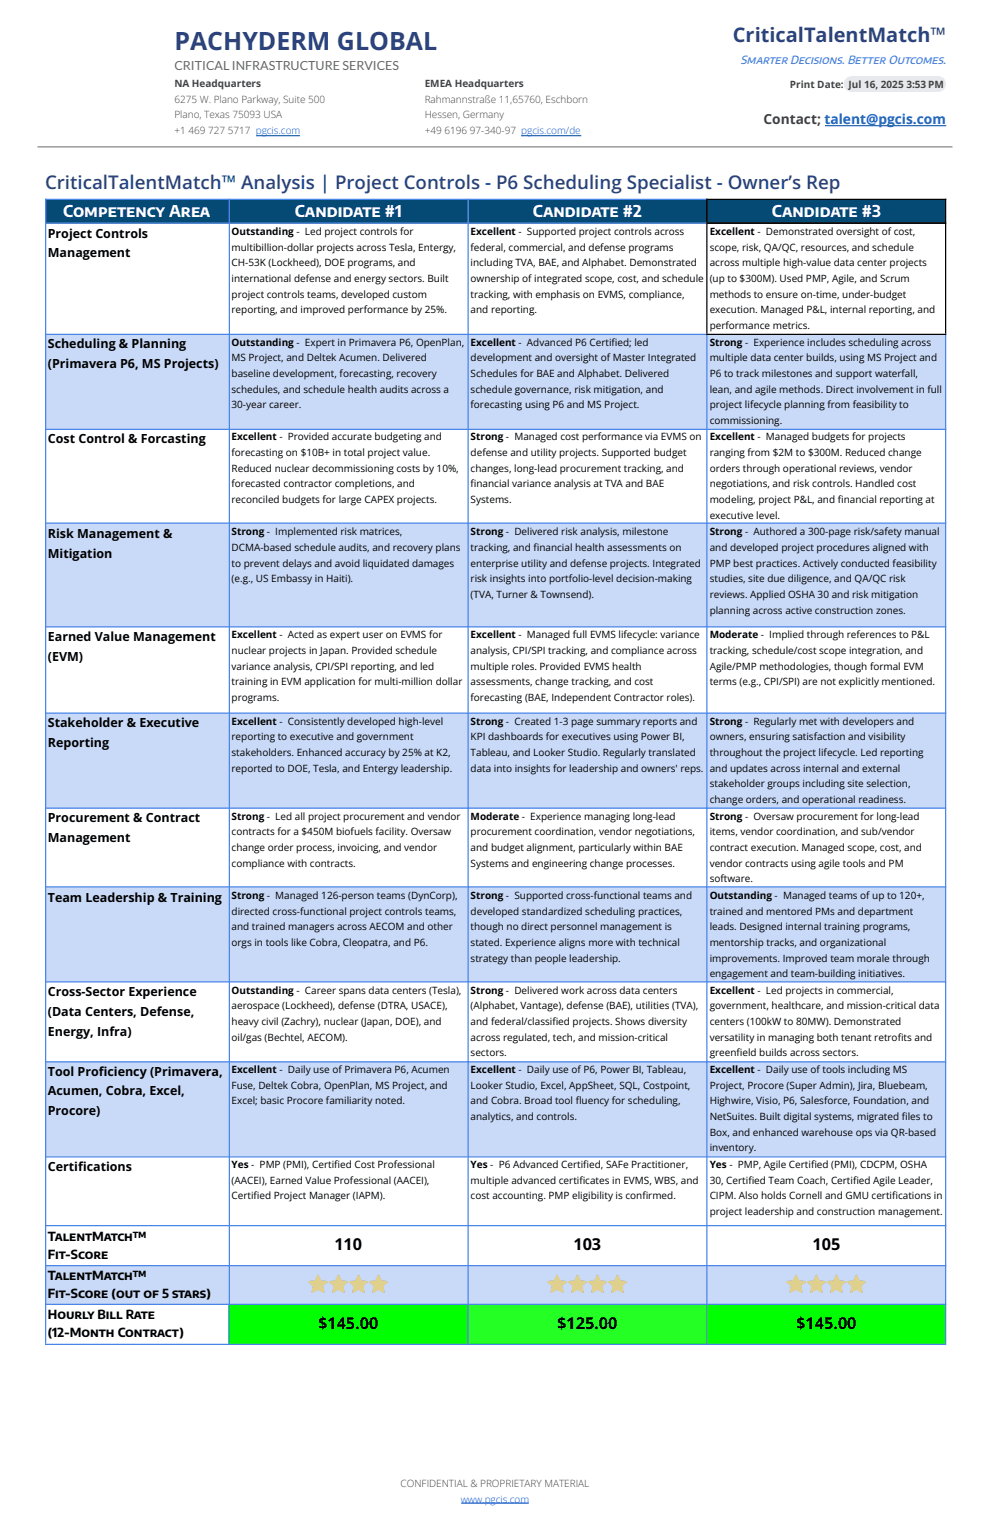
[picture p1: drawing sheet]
<svg xmlns="http://www.w3.org/2000/svg" width="279mm" height="432mm" viewBox="0 0 279 432" stroke-linecap="round" stroke-linejoin="round" font-family="sans-serif">
<defs><g id="words">
<text font-size="7.1" fill="#2e4387" x="49.2" y="14.1">PACHYDERM GLOBAL</text>
<text font-size="5.6" fill="#2e4387" x="206.8" y="11.9">CriticalTalentMatch™</text>
<text font-size="5.3" fill="#2e4387" x="12.7" y="53.2">CriticalTalentMatch™ Analysis | Project Controls - P6 Scheduling Specialist - Owner’s Rep</text>
<g font-size="4.6" fill="#fff">
<text x="17.9" y="61.2">Competency Area</text>
<text x="83.2" y="61.2">Candidate #1</text>
<text x="150.4" y="61.2">Candidate #2</text>
<text x="217.8" y="61.2">Candidate #3</text>
</g>
<g font-size="4.6">
<text x="94.4" y="352.9">110</text>
<text x="161.8" y="352.9">103</text>
<text x="229.3" y="352.9">105</text>
<text x="86.8" y="364">⭐⭐⭐⭐</text>
<text x="154.3" y="364">⭐⭐⭐⭐</text>
<text x="221.8" y="364">⭐⭐⭐⭐</text>
<text x="89.8" y="375.1">$145.00</text>
<text x="157.2" y="375.1">$125.00</text>
<text x="224.7" y="375.1">$145.00</text>
</g>
<text font-size="3.9" fill="#434343" x="215.5" y="35">Contact; talent@pgcis.com</text>
<text font-size="3.5" fill="#666" x="49.2" y="19.6">CRITICAL INFRASTRUCTURE SERVICES</text>
<g font-size="3.5">
<text x="13.5" y="67.1">Project Controls</text>
<text x="13.5" y="72.6">Management</text>
<text x="13.5" y="98.3">Scheduling &amp; Planning</text>
<text x="13.5" y="103.8">(Primavera P6, MS Projects)</text>
<text x="13.5" y="125.1">Cost Control &amp; Forcasting</text>
<text x="13.5" y="151.8">Risk Management &amp;</text>
<text x="13.5" y="157.4">Mitigation</text>
<text x="13.5" y="180.9">Earned Value Management</text>
<text x="13.5" y="186.5">(EVM)</text>
<text x="13.5" y="205.3">Stakeholder &amp; Executive</text>
<text x="13.5" y="210.8">Reporting</text>
<text x="13.5" y="232.1">Procurement &amp; Contract</text>
<text x="13.5" y="237.6">Management</text>
<text x="13.5" y="254.4">Team Leadership &amp; Training</text>
<text x="13.5" y="281.2">Cross-Sector Experience</text>
<text x="13.5" y="286.7">(Data Centers, Defense,</text>
<text x="13.5" y="292.3">Energy, Infra)</text>
<text x="13.5" y="303.6">Tool Profi ciency (Primavera,</text>
<text x="13.5" y="309.1">Acumen, Cobra, Excel,</text>
<text x="13.5" y="314.6">Procore)</text>
<text x="13.5" y="330.4">Certifi cations</text>
<text x="13.5" y="350.2">TalentMatch™</text>
<text x="13.5" y="355.2">Fit-Score</text>
<text x="13.5" y="361.3">TalentMatch™</text>
<text x="13.5" y="366.3">Fit-Score (out of 5 stars)</text>
<text x="13.5" y="372.4">Hourly Bill Rate</text>
<text x="13.5" y="377.5">(12-Month Contract)</text>
</g>
<text font-size="3.3" fill="#4386ce" x="208.9" y="18">Smarter Decisions. Better Outcomes.</text>
<g font-size="2.8" fill="#434343">
<text x="49.2" y="24.5">NA Headquarters</text>
<text x="49.2" y="29">6275 W. Plano Parkway, Suite 500</text>
<text x="119.9" y="24.5">EMEA Headquarters</text>
<text x="119.9" y="29">Rahmannstraße 11,65760, Eschborn</text>
<text x="222.9" y="24.8">Print Date: Jul 16, 2025</text>
<text x="255.8" y="24.8">3:53 PM</text>
<text x="49.2" y="33.4">Plano, Texas 75093 USA</text>
<text x="119.9" y="33.4">Hessen, Germany</text>
<text x="49.2" y="37.8">+1</text>
<text x="53.2" y="37.8">469</text>
<text x="58.7" y="37.8">727</text>
<text x="64.3" y="37.8">5717 pgcis.com</text>
<text x="119.9" y="37.8">+49</text>
<text x="125.4" y="37.8">6196</text>
<text x="132.6" y="37.8">97-340-97 pgcis.com/de</text>
<text x="113.1" y="419.6">CONFIDENTIAL &amp; PROPRIETARY MATERIAL</text>
</g>
<g font-size="2.8">
<text x="65.4" y="66.3">Outstanding - Led project controls for</text>
<text x="65.4" y="70.7">multibillion-dollar projects across Tesla, Entergy,</text>
<text x="132.8" y="66.3">Excellent - Supported project controls across</text>
<text x="132.8" y="70.7">federal, commercial, and defense programs</text>
<text x="200.3" y="66.3">Excellent - Demonstrated oversight of cost,</text>
<text x="200.3" y="70.7">scope, risk, QA/QC, resources, and schedule</text>
<text x="65.4" y="75.2">CH-53K (Lockheed), DOE programs, and</text>
<text x="132.8" y="75.2">including TVA, BAE, and Alphabet. Demonstrated</text>
<text x="200.3" y="75.2">across multiple high-value data center projects</text>
<text x="65.4" y="79.6">international defense and energy sectors. Built</text>
<text x="65.4" y="84">project controls teams, developed custom</text>
<text x="132.8" y="79.6">ownership of integrated scope, cost, and schedule</text>
<text x="132.8" y="84">tracking, with emphasis on EVMS, compliance,</text>
<text x="200.3" y="79.6">(up to $300M). Used PMP, Agile, and Scrum</text>
<text x="200.3" y="84">methods to ensure on-time, under-budget</text>
<text x="65.4" y="88.4">reporting, and improved performance by 25%.</text>
<text x="132.8" y="88.4">and reporting.</text>
<text x="200.3" y="88.4">execution. Managed P&amp;L, internal reporting, and</text>
<text x="200.3" y="92.8">performance metrics.</text>
<text x="65.4" y="97.5">Outstanding - Expert in Primavera P6, OpenPlan,</text>
<text x="65.4" y="101.9">MS Project, and Deltek Acumen. Delivered</text>
<text x="132.8" y="97.5">Excellent - Advanced P6 Certifi ed; led</text>
<text x="132.8" y="101.9">development and oversight of Master Integrated</text>
<text x="200.3" y="97.5">Strong - Experience includes scheduling across</text>
<text x="200.3" y="101.9">multiple data center builds, using MS Project and</text>
<text x="65.4" y="106.4">baseline development, forecasting, recovery</text>
<text x="132.8" y="106.4">Schedules for BAE and Alphabet. Delivered</text>
<text x="200.3" y="106.4">P6 to track milestones and support waterfall,</text>
<text x="65.4" y="110.8">schedules, and schedule health audits across a</text>
<text x="132.8" y="110.8">schedule governance, risk mitigation, and</text>
<text x="200.3" y="110.8">lean, and agile methods. Direct involvement in full</text>
<text x="65.4" y="115.2">30-year career.</text>
<text x="132.8" y="115.2">forecasting using P6 and MS Project.</text>
<text x="200.3" y="115.2">project lifecycle planning from feasibility to</text>
<text x="200.3" y="119.6">commissioning.</text>
<text x="65.4" y="124.3">Excellent - Provided accurate budgeting and</text>
<text x="132.8" y="124.3">Strong - Managed cost performance via EVMS on</text>
<text x="200.3" y="124.3">Excellent - Managed budgets for projects</text>
<text x="65.4" y="128.7">forecasting on $10B+ in total project value.</text>
<text x="132.8" y="128.7">defense and utility projects. Supported budget</text>
<text x="200.3" y="128.7">ranging from $2M to $300M. Reduced change</text>
<text x="65.4" y="133.1">Reduced nuclear decommissioning costs by 10%,</text>
<text x="65.4" y="137.6">forecasted contractor completions, and</text>
<text x="132.8" y="133.1">changes, long-lead procurement tracking, and</text>
<text x="132.8" y="137.6">fi nancial variance analysis at TVA and BAE</text>
<text x="200.3" y="133.1">orders through operational reviews, vendor</text>
<text x="200.3" y="137.6">negotiations, and risk controls. Handled cost</text>
<text x="65.4" y="142">reconciled budgets for large CAPEX projects.</text>
<text x="132.8" y="142">Systems.</text>
<text x="200.3" y="142">modeling, project P&amp;L, and fi nancial reporting at</text>
<text x="200.3" y="146.4">executive level.</text>
<text x="65.4" y="151.1">Strong - Implemented risk matrices,</text>
<text x="65.4" y="155.5">DCMA-based schedule audits, and recovery plans</text>
<text x="132.8" y="151.1">Strong - Delivered risk analysis, milestone</text>
<text x="132.8" y="155.5">tracking, and fi nancial health assessments on</text>
<text x="200.3" y="151.1">Strong - Authored a 300-page risk/safety manual</text>
<text x="200.3" y="155.5">and developed project procedures aligned with</text>
<text x="65.4" y="159.9">to prevent delays and avoid liquidated damages</text>
<text x="132.8" y="159.9">enterprise utility and defense projects. Integrated</text>
<text x="200.3" y="159.9">PMP best practices. Actively conducted feasibility</text>
<text x="65.4" y="164.3">(e.g., US Embassy in Haiti).</text>
<text x="132.8" y="164.3">risk insights into portfolio-level decision-making</text>
<text x="200.3" y="164.3">studies, site due diligence, and QA/QC risk</text>
<text x="132.8" y="168.8">(TVA, Turner &amp; Townsend).</text>
<text x="200.3" y="168.8">reviews. Applied OSHA 30 and risk mitigation</text>
<text x="200.3" y="173.2">planning across active construction zones.</text>
<text x="65.4" y="180.2">Excellent - Acted as expert user on EVMS for</text>
<text x="65.4" y="184.6">nuclear projects in Japan. Provided schedule</text>
<text x="132.8" y="180.2">Excellent - Managed full EVMS lifecycle: variance</text>
<text x="132.8" y="184.6">analysis, CPI/SPI tracking, and compliance across</text>
<text x="200.3" y="180.2">Moderate - Implied through references to P&amp;L</text>
<text x="200.3" y="184.6">tracking, schedule/cost scope integration, and</text>
<text x="65.4" y="189">variance analysis, CPI/SPI reporting, and led</text>
<text x="132.8" y="189">multiple roles. Provided EVMS health</text>
<text x="200.3" y="189">Agile/PMP methodologies, though formal EVM</text>
<text x="65.4" y="193.4">training in EVM application for multi-million dollar</text>
<text x="65.4" y="197.9">programs.</text>
<text x="132.8" y="193.4">assessments, change tracking, and cost</text>
<text x="132.8" y="197.9">forecasting (BAE, Independent Contractor roles).</text>
<text x="200.3" y="193.4">terms (e.g., CPI/SPI) are not explicitly mentioned.</text>
<text x="65.4" y="204.5">Excellent - Consistently developed high-level</text>
<text x="65.4" y="208.9">reporting to executive and government</text>
<text x="132.8" y="204.5">Strong - Created 1-3 page summary reports and</text>
<text x="132.8" y="208.9">KPI dashboards for executives using Power BI,</text>
<text x="200.3" y="204.5">Strong - Regularly met with developers and</text>
<text x="200.3" y="208.9">owners, ensuring satisfaction and visibility</text>
<text x="65.4" y="213.4">stakeholders. Enhanced accuracy by 25% at K2,</text>
<text x="132.8" y="213.4">Tableau, and Looker Studio. Regularly translated</text>
<text x="200.3" y="213.4">throughout the project lifecycle. Led reporting</text>
<text x="65.4" y="217.8">reported to DOE, Tesla, and Entergy leadership.</text>
<text x="132.8" y="217.8">data into insights for leadership and owners' reps.</text>
<text x="200.3" y="217.8">and updates across internal and external</text>
<text x="200.3" y="222.2">stakeholder groups including site selection,</text>
<text x="200.3" y="226.6">change orders, and operational readiness.</text>
<text x="65.4" y="231.3">Strong - Led all project procurement and vendor</text>
<text x="132.8" y="231.3">Moderate - Experience managing long-lead</text>
<text x="200.3" y="231.3">Strong - Oversaw procurement for long-lead</text>
<text x="65.4" y="235.7">contracts for a $450M biofuels facility. Oversaw</text>
<text x="132.8" y="235.7">procurement coordination, vendor negotiations,</text>
<text x="200.3" y="235.7">items, vendor coordination, and sub/vendor</text>
<text x="65.4" y="240.2">change order process, invoicing, and vendor</text>
<text x="65.4" y="244.6">compliance with contracts.</text>
<text x="132.8" y="240.2">and budget alignment, particularly within BAE</text>
<text x="132.8" y="244.6">Systems and engineering change processes.</text>
<text x="200.3" y="240.2">contract execution. Managed scope, cost, and</text>
<text x="200.3" y="244.6">vendor contracts using agile tools and PM</text>
<text x="200.3" y="249">software.</text>
<text x="65.4" y="253.7">Strong - Managed 126-person teams (DynCorp),</text>
<text x="132.8" y="253.7">Strong - Supported cross-functional teams and</text>
<text x="200.3" y="253.7">Outstanding - Managed teams of up to 120+,</text>
<text x="65.4" y="258.1">directed cross-functional project controls teams,</text>
<text x="65.4" y="262.5">and trained managers across AECOM and other</text>
<text x="132.8" y="258.1">developed standardized scheduling practices,</text>
<text x="132.8" y="262.5">though no direct personnel management is</text>
<text x="200.3" y="258.1">trained and mentored PMs and department</text>
<text x="200.3" y="262.5">leads. Designed internal training programs,</text>
<text x="65.4" y="266.9">orgs in tools like Cobra, Cleopatra, and P6.</text>
<text x="132.8" y="266.9">stated. Experience aligns more with technical</text>
<text x="200.3" y="266.9">mentorship tracks, and organizational</text>
<text x="132.8" y="271.4">strategy than people leadership.</text>
<text x="200.3" y="271.4">improvements. Improved team morale through</text>
<text x="200.3" y="275.8">engagement and team-building initiatives.</text>
<text x="65.4" y="280.5">Outstanding - Career spans data centers (Tesla),</text>
<text x="132.8" y="280.5">Strong - Delivered work across data centers</text>
<text x="200.3" y="280.5">Excellent - Led projects in commercial,</text>
<text x="65.4" y="284.9">aerospace (Lockheed), defense (DTRA, USACE),</text>
<text x="132.8" y="284.9">(Alphabet, Vantage), defense (BAE), utilities (TVA),</text>
<text x="200.3" y="284.9">government, healthcare, and mission-critical data</text>
<text x="65.4" y="289.3">heavy civil (Zachry), nuclear (Japan, DOE), and</text>
<text x="65.4" y="293.7">oil/gas (Bechtel, AECOM).</text>
<text x="132.8" y="289.3">and federal/classifi ed projects. Shows diversity</text>
<text x="132.8" y="293.7">across regulated, tech, and mission-critical</text>
<text x="200.3" y="289.3">centers (100kW to 80MW). Demonstrated</text>
<text x="200.3" y="293.7">versatility in managing both tenant retrofi ts and</text>
<text x="132.8" y="298.1">sectors.</text>
<text x="200.3" y="298.1">greenfi eld builds across sectors.</text>
<text x="65.4" y="302.8">Excellent - Daily use of Primavera P6, Acumen</text>
<text x="132.8" y="302.8">Excellent - Daily use of P6, Power BI, Tableau,</text>
<text x="200.3" y="302.8">Excellent - Daily use of tools including MS</text>
<text x="65.4" y="307.2">Fuse, Deltek Cobra, OpenPlan, MS Project, and</text>
<text x="65.4" y="311.7">Excel; basic Procore familiarity noted.</text>
<text x="132.8" y="307.2">Looker Studio, Excel, AppSheet, SQL, Costpoint,</text>
<text x="132.8" y="311.7">and Cobra. Broad tool fl uency for scheduling,</text>
<text x="200.3" y="307.2">Project, Procore (Super Admin), Jira, Bluebeam,</text>
<text x="200.3" y="311.7">Highwire, Visio, P6, Salesforce, Foundation, and</text>
<text x="132.8" y="316.1">analytics, and controls.</text>
<text x="200.3" y="316.1">NetSuites. Built digital systems, migrated fi les to</text>
<text x="200.3" y="320.5">Box, and enhanced warehouse ops via QR-based</text>
<text x="65.4" y="329.6">Yes - PMP (PMI), Certifi ed Cost Professional</text>
<text x="132.8" y="329.6">Yes - P6 Advanced Certifi ed, SAFe Practitioner,</text>
<text x="200.3" y="324.9">inventory.</text>
<text x="200.3" y="329.6">Yes - PMP, Agile Certifi ed (PMI), CDCPM, OSHA</text>
<text x="65.4" y="334">(AACEI), Earned Value Professional (AACEI),</text>
<text x="132.8" y="334">multiple advanced certifi cates in EVMS, WBS, and</text>
<text x="200.3" y="334">30, Certifi ed Team Coach, Certifi ed Agile Leader,</text>
<text x="65.4" y="338.4">Certifi ed Project Manager (IAPM).</text>
<text x="132.8" y="338.4">cost accounting. PMP eligibility is confi rmed.</text>
<text x="200.3" y="338.4">CIPM. Also holds Cornell and GMU certifi cations in</text>
<text x="200.3" y="342.9">project leadership and construction management.</text>
</g>
<text font-size="2.8" fill="#15c" x="130" y="424">www.pgcis.com</text>
</g></defs>
<g fill="#054a74">
<path d="M12.7 56.2h51.9v6.9h-51.9z"/>
<path d="M64.6 56.2h67.4v6.9h-67.4z"/>
<path d="M132 56.2h67.5v6.9h-67.5z"/>
<path d="M199.5 56.2h67.5v6.9h-67.5z"/>
</g>
<g fill="#c9daf8">
<path d="M12.7 94.3h51.9v26.7h-51.9z"/>
<path d="M64.6 94.3h67.4v26.7h-67.4z"/>
<path d="M132 94.3h67.5v26.7h-67.5z"/>
<path d="M199.5 94.3h67.5v26.7h-67.5z"/>
<path d="M12.7 147.7h51.9v29.1h-51.9z"/>
<path d="M64.6 147.7h67.4v29.1h-67.4z"/>
<path d="M132 147.7h67.5v29.1h-67.5z"/>
<path d="M199.5 147.7h67.5v29.1h-67.5z"/>
<path d="M12.7 201.2h51.9v27h-51.9z"/>
<path d="M64.6 201.2h67.4v27h-67.4z"/>
<path d="M132 201.2h67.5v27h-67.5z"/>
<path d="M199.5 201.2h67.5v27h-67.5z"/>
<path d="M12.7 250.4h51.9v26.7h-51.9z"/>
<path d="M64.6 250.4h67.4v26.7h-67.4z"/>
<path d="M132 250.4h67.5v26.7h-67.5z"/>
<path d="M199.5 250.4h67.5v26.7h-67.5z"/>
<path d="M12.7 299.6h51.9v26.7h-51.9z"/>
<path d="M64.6 299.6h67.4v26.7h-67.4z"/>
<path d="M132 299.6h67.5v26.7h-67.5z"/>
<path d="M199.5 299.6h67.5v26.7h-67.5z"/>
</g>
<g fill="#fff">
<path d="M12.7 345.9h51.9v11.1h-51.9z"/>
<path d="M64.6 345.9h67.4v11.1h-67.4z"/>
<path d="M132 345.9h67.5v11.1h-67.5z"/>
<path d="M199.5 345.9h67.5v11.1h-67.5z"/>
</g>
<g fill="#c9daf8">
<path d="M12.7 357h51.9v11.1h-51.9z"/>
<path d="M64.6 357h67.4v11.1h-67.4z"/>
<path d="M132 357h67.5v11.1h-67.5z"/>
<path d="M199.5 357h67.5v11.1h-67.5z"/>
</g>
<path d="M12.7 368.1h51.9v11.1h-51.9z" fill="#fff"/>
<path d="M64.6 368.1h67.4v11.1h-67.4z" fill="#0f0"/>
<path d="M132 368.1h67.5v11.1h-67.5z" fill="#24ff24"/>
<path d="M199.5 368.1h67.5v11.1h-67.5z" fill="#0f0"/>
<path d="M238.8 22.1l.9-.5 .6-.1h24.5a2.19 2.19 0 0 1 2.2 2.2 2.19 2.19 0 0 1-2.2 2.2h-24.5a2.2 2.2 0 0 1-2-1.4 2.2 2.2 0 0 1 .5-2.4z" fill-rule="evenodd" fill="#e8eaed"/>
<path d="M238.9 22.3l1-.6h.6h24.1a2.18 2.18 0 0 1 2.2 2.1v-.2a2.18 2.18 0 0 1-2.2 2.2h-24.1a2.18 2.18 0 0 1-2.2-2.2v.2l.1-.5z" fill="none" stroke="#e8eaed" stroke-width=".28"/>
<path d="M10.6 41.5h258.2" fill="none" stroke="#888" stroke-width=".35"/>
<path d="M72.3 38.3h12.4M147.1 38.3h16.9M232.8 35.5h34.3M130.2 424.2h19" fill="none" stroke="#15c" stroke-width=".35"/>
<path d="M7.8 4.1h260.3M7.9 3.9v35.6M47.4 3.9v35.6M190.7 3.9v35.6M267.9 3.9v35.6M7.8 39.3h260.3M47.3 21h220.8M119.8 20.8v18.7" fill="none" stroke="#fff" stroke-width=".35"/>
<g fill="none" stroke="#4a86e8" stroke-width=".35">
<path d="M12.7 56.3h187M12.9 56.1v323.1M64.7 56.1v323.1M132.1 56.1v323.1M12.7 63h187M12.7 94.4h187M199.5 94.2v285M266.9 94.2v285M12.7 121.2h254.4M12.7 147.6h254.4M12.7 176.9h254.4M12.7 201.3h254.4"/>
<path d="M12.7 228.1h254.4M12.7 250.3h254.4M12.7 277.1h254.4M12.7 299.7h254.4M12.7 326.5h254.4M12.7 345.9h254.4M12.7 357.2h254.4M12.7 368.1h254.4M12.7 379.4h254.4"/>
</g>
<path d="M199.3 56.3h67.8M199.5 56.1v38.1M266.9 56.1v38.1M199.3 63h67.8M199.3 94.4h67.8" fill="none" stroke="#000" stroke-width=".35"/>
<use href="#words"/>
</svg>
